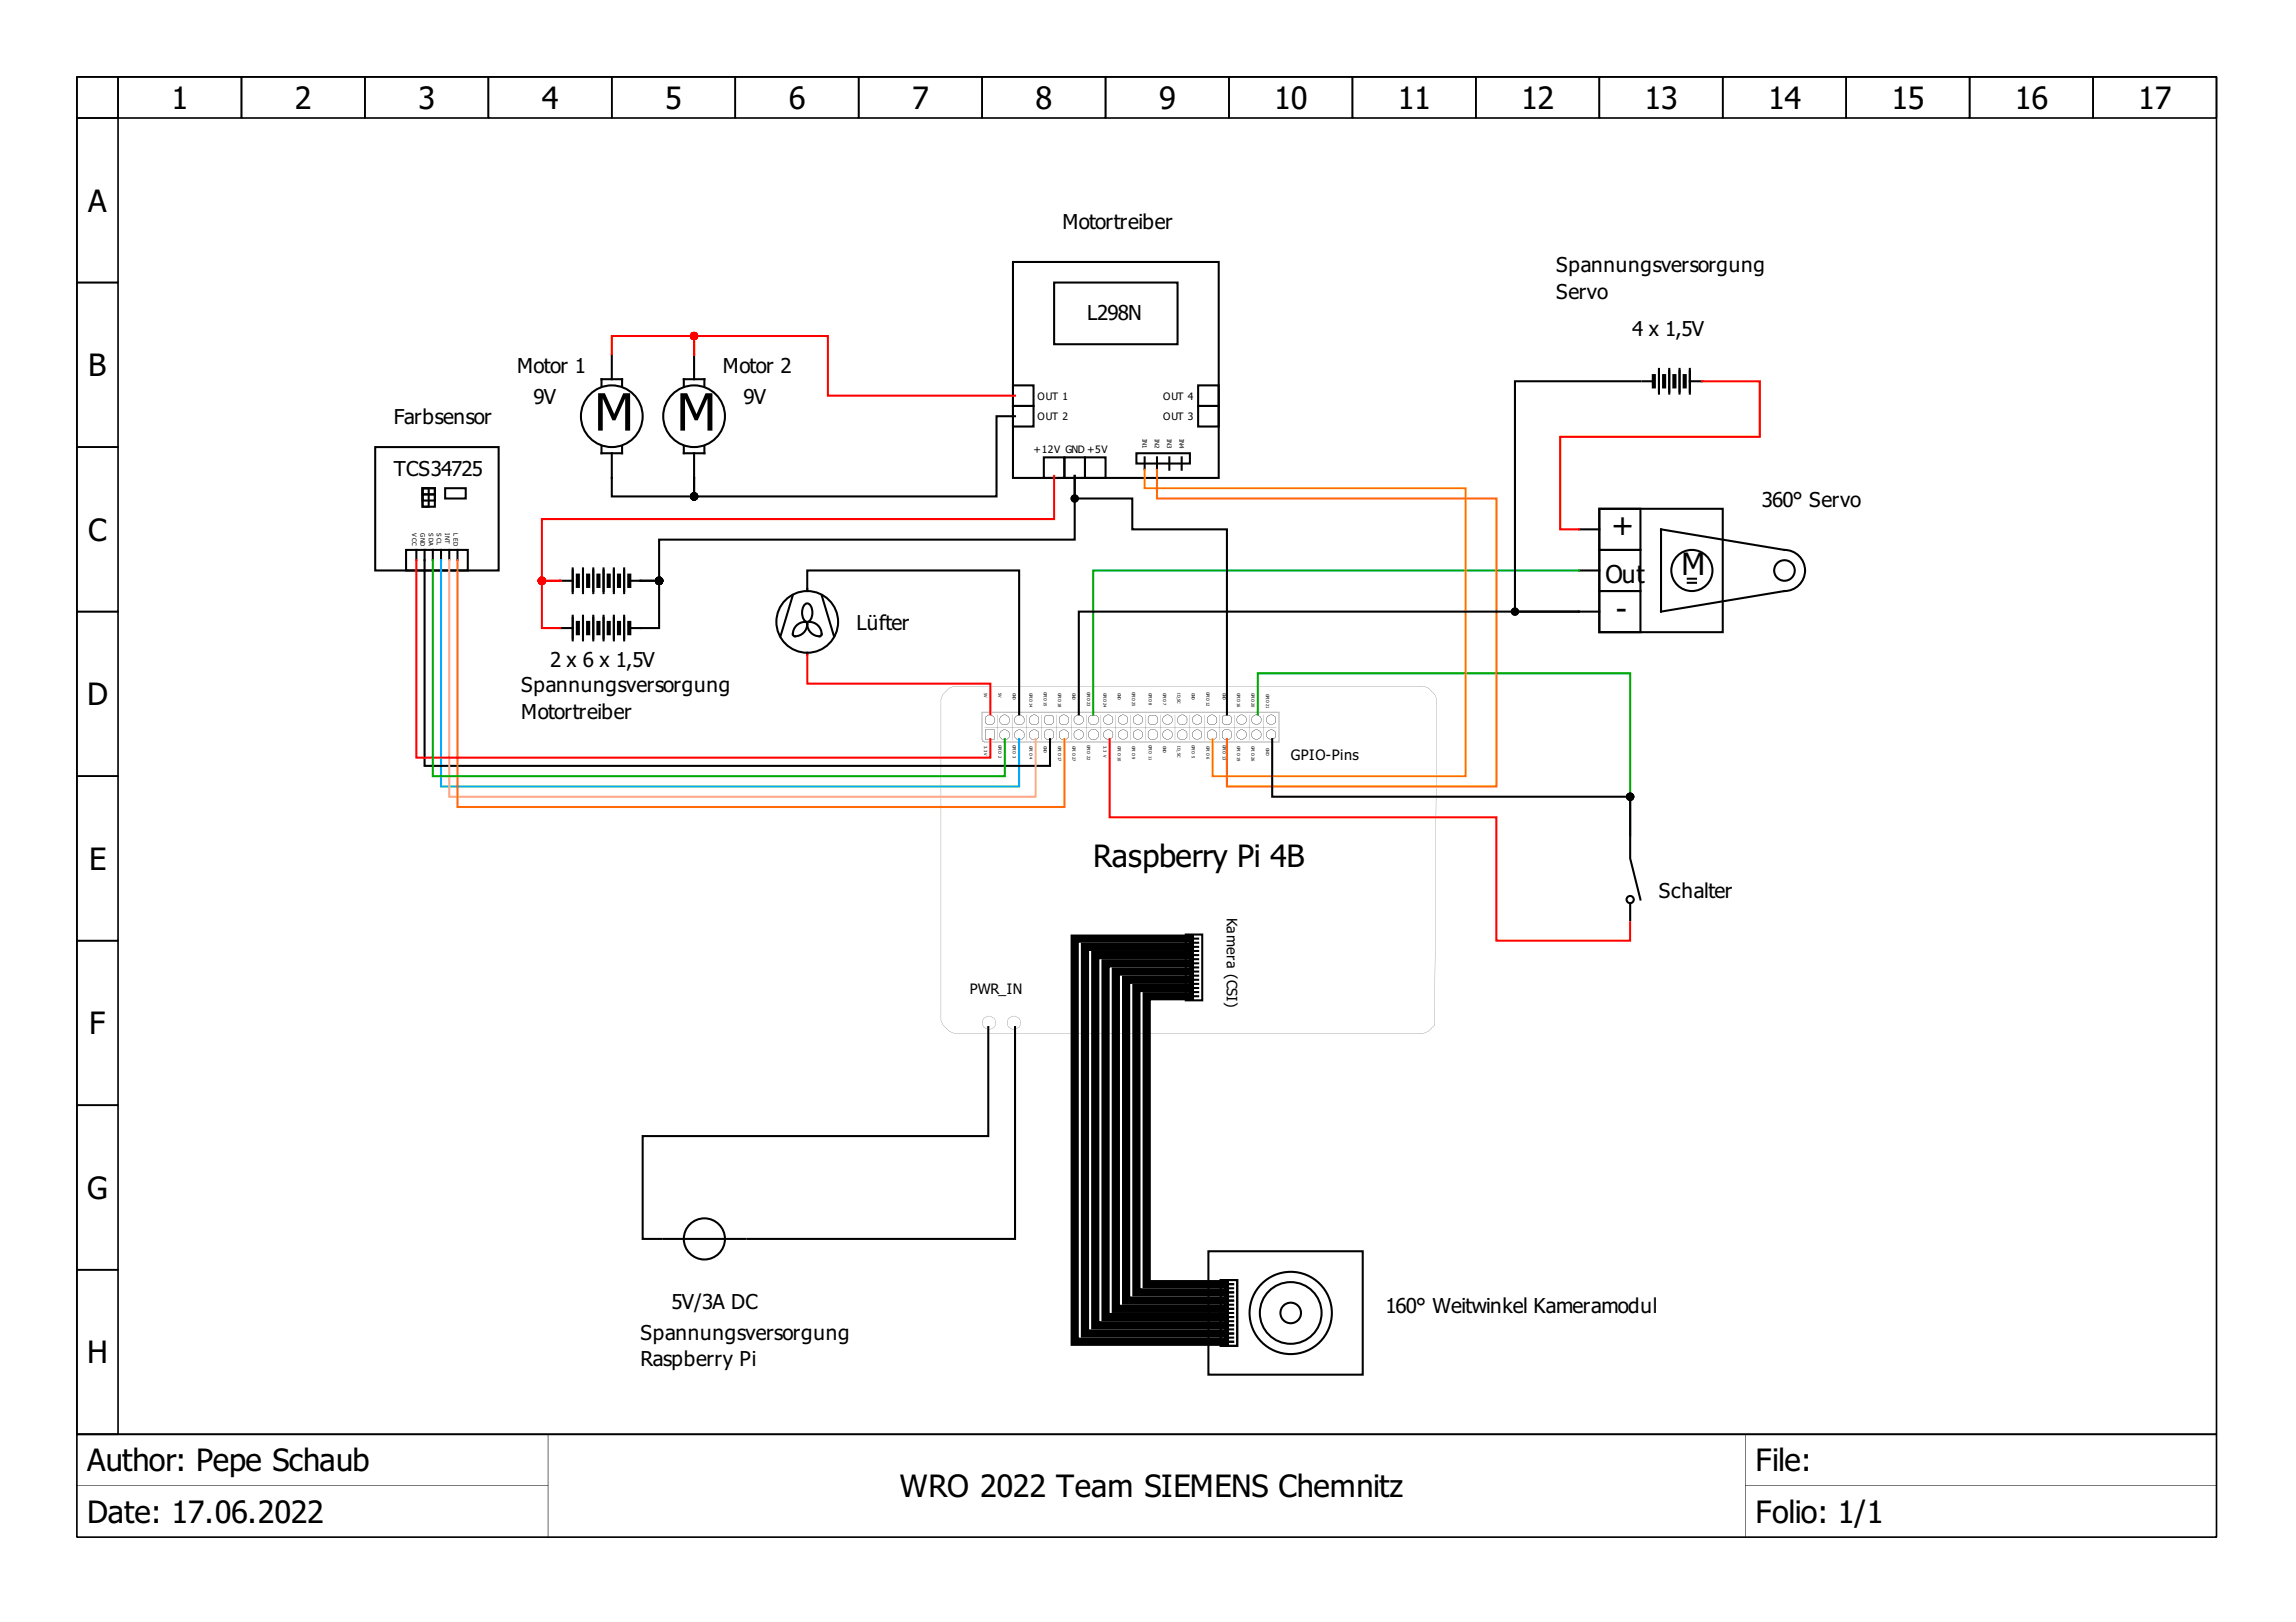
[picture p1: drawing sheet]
<svg xmlns="http://www.w3.org/2000/svg" width="297mm" height="210mm" viewBox="0 0 297 210" stroke-linecap="round" stroke-linejoin="round" font-family="sans-serif">
<defs><g id="words">
<g font-size="6.7">
<text x="76.9" y="55.7">M</text>
<text x="87.5" y="55.7">M</text>
</g>
<g font-size="4">
<text x="22.2" y="14.1">1</text>
<text x="38.2" y="14.1">2</text>
<text x="54.1" y="14.1">3</text>
<text x="70.1" y="14.1">4</text>
<text x="86.1" y="14.1">5</text>
<text x="102" y="14.1">6</text>
<text x="118" y="14.1">7</text>
<text x="134" y="14.1">8</text>
<text x="149.9" y="14.1">9</text>
<text x="164.9" y="14.1">10</text>
<text x="180.8" y="14.1">11</text>
<text x="196.8" y="14.1">12</text>
<text x="212.8" y="14.1">13</text>
<text x="228.7" y="14.1">14</text>
<text x="244.7" y="14.1">15</text>
<text x="260.7" y="14.1">16</text>
<text x="276.6" y="14.1">17</text>
<text x="11.4" y="27.4">A</text>
<text x="11.4" y="48.7">B</text>
<text x="11.4" y="70">C</text>
<text x="208.5" y="69.3">+</text>
<text x="217.6" y="74.4">M</text>
<text x="209" y="80.2">-</text>
<text x="11.3" y="91.3">D</text>
<text x="11.5" y="112.6">E</text>
<text x="141.4" y="112.2">Raspberry Pi 4B</text>
<text x="11.5" y="133.8">F</text>
<text x="11.3" y="155.1">G</text>
<text x="11.3" y="176.4">H</text>
<text x="11.3" y="190.4">Author: Pepe Schaub</text>
<text x="227.1" y="190.4">File:</text>
<text x="11.3" y="197.1">Date: 17.06.2022</text>
<text x="116.4" y="193.7">WRO 2022 Team SIEMENS Chemnitz</text>
<text x="227.1" y="197.1">Folio: 1/1</text>
</g>
<text font-size="3.2" x="207.7" y="75.4">Out</text>
<g font-size="2.7">
<text x="137.4" y="29.6">Motortreiber</text>
<text x="201.3" y="35.2">Spannungsversorgung</text>
<text x="140.6" y="41.4">L298N</text>
<text x="201.3" y="38.7">Servo</text>
<text x="211.2" y="43.5">4 x 1,5V</text>
<text x="66.9" y="48.3">Motor 1</text>
<text x="69" y="52.3">9V</text>
<text x="93.5" y="48.3">Motor 2</text>
<text x="96.2" y="52.3">9V</text>
<text x="50.9" y="54.9">Farbsensor</text>
<text x="50.9" y="61.6">TCS34725</text>
<text x="227.9" y="65.6">360° Servo</text>
<text x="110.8" y="81.5">Lüfter</text>
<text x="67.4" y="89.5">Spannungsversorgung</text>
<text x="71.2" y="86.3">2 x 6 x 1,5V</text>
<text x="67.4" y="93">Motortreiber</text>
<text x="214.6" y="116.1">Schalter</text>
<text x="82.9" y="173.4">Spannungsversorgung</text>
<text x="86.9" y="169.4">5V/3A DC</text>
<text x="179.2" y="169.9">160° Weitwinkel Kameramodul</text>
<text x="82.9" y="176.8">Raspberry Pi</text>
</g>
<g font-size="1.9">
<text x="167" y="98.3">GPIO-Pins</text>
<text x="158.7" y="118.8" transform="rotate(90 158.7 118.8)">Kamera (CSI)</text>
<text x="125.5" y="128.7">PWR_IN</text>
</g>
<g font-size="1.3">
<text x="134.2" y="51.7">OUT 1</text>
<text x="150.5" y="51.7">OUT 4</text>
<text x="133.7" y="58.7">+12V GND +5V</text>
<text x="134.2" y="54.4">OUT 2</text>
<text x="150.5" y="54.4">OUT 3</text>
</g>
<g font-size=".8">
<text x="147.8" y="56.8" transform="rotate(90 147.8 56.8)">IN1</text>
<text x="149.4" y="56.8" transform="rotate(90 149.4 56.8)">IN2</text>
<text x="151" y="56.8" transform="rotate(90 151 56.8)">IN3</text>
<text x="152.6" y="56.8" transform="rotate(90 152.6 56.8)">IN4</text>
<text x="53.3" y="69" transform="rotate(90 53.3 69)">VCC</text>
<text x="54.4" y="69" transform="rotate(90 54.4 69)">GND</text>
<text x="55.5" y="69" transform="rotate(90 55.5 69)">SDA</text>
<text x="56.5" y="69" transform="rotate(90 56.5 69)">SCL</text>
<text x="57.6" y="69" transform="rotate(90 57.6 69)">INT</text>
<text x="58.7" y="69" transform="rotate(90 58.7 69)">LED</text>
</g>
<g font-size=".5">
<text x="127.3" y="89.7" transform="rotate(90 127.3 89.7)">5V</text>
<text x="129.2" y="89.7" transform="rotate(90 129.2 89.7)">5V</text>
<text x="131.1" y="89.7" transform="rotate(90 131.1 89.7)">GND</text>
<text x="133.2" y="89.7" transform="rotate(90 133.2 89.7)">GPIO 14</text>
<text x="135" y="89.5" transform="rotate(90 135 89.5)">GPIO 15</text>
<text x="136.9" y="89.7" transform="rotate(90 136.9 89.7)">GPIO 18</text>
<text x="138.8" y="89.7" transform="rotate(90 138.8 89.7)">GND</text>
<text x="140.6" y="89.5" transform="rotate(90 140.6 89.5)">GPIO 23</text>
<text x="142.8" y="89.7" transform="rotate(90 142.8 89.7)">GPIO 24</text>
<text x="144.6" y="89.7" transform="rotate(90 144.6 89.7)">GND</text>
<text x="146.5" y="89.5" transform="rotate(90 146.5 89.5)">GPIO 25</text>
<text x="148.6" y="89.7" transform="rotate(90 148.6 89.7)">GPIO 8</text>
<text x="150.5" y="89.7" transform="rotate(90 150.5 89.7)">GPIO 7</text>
<text x="152.3" y="89.7" transform="rotate(90 152.3 89.7)">ID_SC</text>
<text x="154.2" y="89.7" transform="rotate(90 154.2 89.7)">GND</text>
<text x="156.1" y="89.5" transform="rotate(90 156.1 89.5)">GPIO 12</text>
<text x="158.2" y="89.7" transform="rotate(90 158.2 89.7)">GND</text>
<text x="160.1" y="89.7" transform="rotate(90 160.1 89.7)">GPIO 16</text>
<text x="161.9" y="89.7" transform="rotate(90 161.9 89.7)">GPIO 20</text>
<text x="163.8" y="89.8" transform="rotate(90 163.8 89.8)">GPIO 21</text>
<text x="127.3" y="96.6" transform="rotate(90 127.3 96.6)">3. 3V</text>
<text x="129.2" y="96.5" transform="rotate(90 129.2 96.5)">GPIO 2</text>
<text x="131.1" y="96.5" transform="rotate(90 131.1 96.5)">GPIO 3</text>
<text x="133.2" y="96.6" transform="rotate(90 133.2 96.6)">GPIO 4</text>
<text x="135" y="96.6" transform="rotate(90 135 96.6)">GND</text>
<text x="136.9" y="96.6" transform="rotate(90 136.9 96.6)">GPIO 17</text>
<text x="138.8" y="96.6" transform="rotate(90 138.8 96.6)">GPIO 27</text>
<text x="140.6" y="96.5" transform="rotate(90 140.6 96.5)">GPIO 22</text>
<text x="142.8" y="96.6" transform="rotate(90 142.8 96.6)">3. 3 V</text>
<text x="144.6" y="96.6" transform="rotate(90 144.6 96.6)">GPIO 10</text>
<text x="146.5" y="96.6" transform="rotate(90 146.5 96.6)">GPIO 9</text>
<text x="148.6" y="96.5" transform="rotate(90 148.6 96.5)">GPIO 11</text>
<text x="150.5" y="96.6" transform="rotate(90 150.5 96.6)">GND</text>
<text x="152.3" y="96.6" transform="rotate(90 152.3 96.6)">ID_SC</text>
<text x="154.2" y="96.5" transform="rotate(90 154.2 96.5)">GPIO 5</text>
<text x="156.1" y="96.6" transform="rotate(90 156.1 96.6)">GPIO 6</text>
<text x="158.2" y="96.5" transform="rotate(90 158.2 96.5)">GPIO 13</text>
<text x="160.1" y="96.6" transform="rotate(90 160.1 96.6)">GPIO 19</text>
<text x="161.9" y="96.6" transform="rotate(90 161.9 96.6)">GPIO 26</text>
<text x="163.8" y="96.8" transform="rotate(90 163.8 96.8)">GND</text>
</g>
</g></defs>
<g fill="#000">
<path d="M121.7 91.1v40.4zM122.4 89.4l-.4 .5-.3 .6v.6a1.59 1.59 0 0 1 .7-1.7zM122.4 89.5a1.6 1.6 0 0 1 1.6-.7h-.6l-.6 .2zM127 95.7l.4 .4zM127 92.1v3.6zM127.1 96h38.3zM127.1 92.2v3.8zM127.4 94.1h37.7zM127.4 96.1h38.1zM127.4 94.4l.1 1.3zM127.4 94.4l1.3 .1zM127.4 93.1v.4l.3 .2 .4 .1h-.4l-.3-.3z"/>
<path d="M127.6 92.7l.2-.1-.2 .1-.2 .5zM128.6 93.1l.1 .4-.3 .3h-.4l.4-.1 .3-.2zM127.7 92.6l.2-.1 .5 .1-.2-.1zM128.3 92.6l.2 .1 .2 .5-.2-.5zM127.4 95.7h1.3zM128.6 94.4l.1 1.3zM129 92.5v3.3zM129.4 93.1v.4l.2 .2 .4 .1h-.4l-.2-.3zM129.4 95.1v.3l.2 .3h.4h-.4l-.2-.3zM129.5 92.7l.2-.1-.2 .1-.1 .5zM129.5 94.6l.2-.1-.2 .1-.1 .5zM130.6 93.1v.4l-.3 .3h-.3l.3-.1 .3-.2z"/>
<path d="M130.6 95.1v.3l-.3 .3h-.3h.3l.3-.3zM129.6 92.6l.3-.1 .4 .1-.2-.1zM129.6 94.5l.3-.1 .4 .1-.2-.1zM130.3 92.6l.2 .1 .1 .5-.1-.5zM130.3 94.5l.2 .1 .1 .5-.1-.5zM130.9 92.5v3.3zM131.3 93.1v.4l.2 .2 .4 .1h-.4l-.2-.3zM131.3 95.1v.3l.2 .3h.4h-.4l-.2-.3zM131.4 92.7l.2-.1-.2 .1-.1 .5zM131.4 94.6l.2-.1-.2 .1-.1 .5zM132.5 93.1v.4l-.3 .3h-.3l.3-.1 .3-.2zM132.5 95.1v.3l-.3 .3h-.3h.3l.3-.3z"/>
<path d="M131.6 92.6l.2-.1 .4 .1-.2-.1zM131.6 94.5l.2-.1 .4 .1-.2-.1zM132.2 92.6l.2 .1 .1 .5-.1-.5zM132.2 94.5l.2 .1 .1 .5-.1-.5zM132.8 92.5l.1 3.3zM133.2 93.1v.4l.3 .2 .3 .1h-.3l-.3-.3zM133.2 95.1v.3l.3 .3h.3h-.3l-.3-.3zM133.3 92.7l.2-.1-.2 .1-.1 .5zM133.3 94.6l.2-.1-.2 .1-.1 .5zM134.4 93.1v.4l-.3 .3h-.3l.3-.1 .3-.2zM134.4 95.1v.3l-.3 .3h-.3h.3l.3-.3zM133.5 92.6l.2-.1 .4 .1-.2-.1z"/>
<path d="M133.5 94.5l.2-.1 .4 .1-.2-.1zM134.1 92.6l.2 .1 .1 .5-.1-.5zM134.1 94.5l.2 .1 .1 .5-.1-.5zM134.8 92.5v3.3zM135.1 93.1v.4l.3 .2 .3 .1h-.3l-.3-.3zM135.1 95.1v.3l.3 .3h.3h-.3l-.3-.3zM135.4 92.5l.3 .1-.3-.1-.3 .3v.4v-.4zM136.3 93.1v.4l-.2 .3h-.4l.3-.1 .3-.2zM135.4 94.4l.3 .1h-.3l-.3 .2v.4v-.4zM136.3 95.1v.3l-.2 .3h-.4h.3l.3-.3zM135.7 92.5h.4l.2 .3v.4v-.4l-.3-.3zM135.7 94.4h.4l.2 .3v.4v-.4l-.3-.2z"/>
<path d="M136.7 92.5v3.3zM137 93.1v.4l.3 .2 .3 .1h-.3l-.3-.3zM137 95.1v.3l.3 .3h.3h-.3l-.3-.3zM137.1 92.7l.2-.1-.2 .1-.1 .5zM137.1 94.6l.2-.1-.2 .1-.1 .5zM138.2 93.1v.4l-.2 .3h-.4l.4-.1 .2-.2zM138.2 95.1v.3l-.2 .3h-.4h.4l.2-.3zM137.3 92.6l.2-.1 .4 .1-.2-.1zM137.3 94.5l.2-.1 .4 .1-.2-.1zM137.9 92.6l.2 .1 .1 .5-.1-.5zM137.9 94.5l.2 .1 .1 .5-.1-.5zM138.6 92.5v3.3z"/>
<path d="M138.9 93.1l.2 .5 .1 .1-.1-.1zM138.9 95.1l.2 .4 .1 .1-.1-.1zM139.1 92.7l.2-.1-.2 .1-.2 .5zM139.2 93.7l.2 .1 .5-.1-.5 .1zM139.1 94.6l.2-.1-.2 .1-.2 .5zM139.2 95.6l.2 .1 .5-.1-.5 .1zM139.2 92.6l.2-.1 .5 .1-.2-.1zM140.1 93.1l.1 .3-.4 .3 .4-.3zM139.2 94.5l.2-.1 .5 .1-.2-.1zM140.1 95.1l.1 .2-.4 .3 .4-.3zM139.8 92.6l.2 .1 .2 .5-.2-.5zM139.8 94.5l.2 .1 .2 .5-.2-.5z"/>
<path d="M140.5 92.5v3.3zM140.9 93.1v.4l.2 .2 .4 .1h-.4l-.2-.3zM140.9 95.1v.3l.2 .3h.4h-.4l-.2-.3zM141.1 92.5l.4 .1-.4-.1-.2 .3v.4v-.4zM142.1 93.1v.4l-.3 .3h-.3l.3-.1 .3-.2zM141.1 94.4l.4 .1h-.4l-.2 .2v.4v-.4zM142.1 95.1v.3l-.3 .3h-.3h.3l.3-.3zM141.5 92.5h.3l.3 .3v.4v-.4l-.3-.3zM141.5 94.4h.3l.3 .3v.4v-.4l-.3-.2zM142.4 92.5v3.3zM142.8 93.1l.1 .5 .2 .1-.2-.1zM142.8 95.1l.1 .4 .2 .1-.2-.1z"/>
<path d="M142.9 92.7l.2-.1-.2 .1-.1 .5zM143.1 93.7l.2 .1 .4-.1-.4 .1zM142.9 94.6l.2-.1-.2 .1-.1 .5zM143.1 95.6l.2 .1 .4-.1-.4 .1zM143.1 92.6l.2-.1 .4 .1-.2-.1zM144 93.1v.3l-.3 .3 .3-.3zM143.1 94.5l.2-.1 .4 .1-.2-.1zM144 95.1v.2l-.3 .3 .3-.3zM143.7 92.6l.2 .1 .1 .5-.1-.5zM143.7 94.5l.2 .1 .1 .5-.1-.5zM144.3 92.5l.1 3.3zM144.7 93.1l.1 .5 .2 .1-.2-.1z"/>
<path d="M144.7 95.1l.1 .4 .2 .1-.2-.1zM144.8 92.7l.2-.1-.2 .1-.1 .5zM145 93.7l.2 .1 .4-.1-.4 .1zM144.8 94.6l.2-.1-.2 .1-.1 .5zM145 95.6l.2 .1 .4-.1-.4 .1zM145 92.6l.2-.1 .4 .1-.2-.1zM145.9 93.1v.3l-.3 .3 .3-.3zM145 94.5l.2-.1 .4 .1-.2-.1zM145.9 95.1v.2l-.3 .3 .3-.3zM145.6 92.6l.2 .1 .1 .5-.1-.5zM145.6 94.5l.2 .1 .1 .5-.1-.5zM146.3 92.5v3.3z"/>
<path d="M146.6 93.1l.1 .5 .2 .1-.2-.1zM146.6 95.1l.1 .4 .2 .1-.2-.1zM146.7 92.7l.2-.1-.2 .1-.1 .5zM146.9 93.7l.2 .1 .4-.1-.4 .1zM146.7 94.6l.2-.1-.2 .1-.1 .5zM146.9 95.6l.2 .1 .4-.1-.4 .1zM146.9 92.6l.2-.1 .4 .1-.2-.1zM147.8 93.1v.3l-.3 .3 .3-.3zM146.9 94.5l.2-.1 .4 .1-.2-.1zM147.8 95.1v.2l-.3 .3 .3-.3zM147.5 92.6l.2 .1 .1 .5-.1-.5zM147.5 94.5l.2 .1 .1 .5-.1-.5z"/>
<path d="M148.2 92.5v3.3zM148.5 93.1v.4l.3 .2 .3 .1h-.3l-.3-.3zM148.5 95.1v.3l.3 .3h.3h-.3l-.3-.3zM148.8 92.5l.3 .1-.3-.1-.3 .3v.4v-.4zM149.7 93.1v.4l-.2 .3h-.4l.4-.1 .2-.2zM148.8 94.4l.3 .1h-.3l-.3 .2v.4v-.4zM149.7 95.1v.3l-.2 .3h-.4h.4l.2-.3zM149.1 92.5h.4l.2 .3v.4v-.4l-.2-.3zM149.1 94.4h.4l.2 .3v.4v-.4l-.2-.2zM150.1 92.5v3.3zM150.4 93.1l.2 .5 .1 .1-.2-.1zM150.4 95.1l.2 .4 .1 .1-.2-.1z"/>
<path d="M150.5 92.7l.3-.1-.2 .1-.2 .5zM150.7 93.7l.2 .1 .5-.1-.5 .1zM150.5 94.6l.3-.1-.2 .1-.2 .5zM150.7 95.6l.2 .1 .5-.1-.5 .1zM150.7 92.6l.2-.1 .5 .1-.2-.1zM151.6 93.1l.1 .3-.4 .3 .3-.3zM150.7 94.5l.2-.1 .5 .1-.2-.1zM151.6 95.1l.1 .2-.4 .3 .3-.3zM151.3 92.6l.2 .1 .2 .5-.2-.5zM151.3 94.5l.2 .1 .2 .5-.2-.5zM152 92.5v3.3zM152.3 95.1l.1 .3 .2 .3h.4h-.4l-.2-.3z"/>
<path d="M152.3 93.1l.1 .4 .2 .2 .4 .1h-.4l-.2-.3zM152.5 94.6l.2-.1-.2 .1-.2 .5zM152.5 92.7l.2-.1-.2 .1-.2 .5zM153.6 95.1v.3l-.3 .3h-.3h.3l.3-.3zM153.6 93.1v.4l-.3 .3h-.3l.3-.1 .3-.2zM152.6 94.5l.2-.1 .5 .1-.2-.1zM152.6 92.6l.2-.1 .5 .1-.2-.1zM153.3 94.5l.2 .1 .1 .5-.1-.5zM153.3 92.6l.2 .1 .1 .5-.1-.5zM153.9 92.5v3.3zM154.3 93.1l.1 .5 .2 .1-.2-.1zM154.3 95.1l.1 .4 .2 .1-.2-.1z"/>
<path d="M154.4 92.7l.2-.1-.2 .1-.1 .5zM154.6 93.7l.2 .1 .4-.1-.4 .1zM154.4 94.6l.2-.1-.2 .1-.1 .5zM154.6 95.6l.2 .1 .4-.1-.4 .1zM154.6 92.6l.2-.1 .4 .1-.2-.1zM155.5 93.1v.3l-.3 .3 .3-.3zM154.6 94.5l.2-.1 .4 .1-.2-.1zM155.5 95.1v.2l-.3 .3 .3-.3zM155.2 92.6l.2 .1 .1 .5-.1-.5zM155.2 94.5l.2 .1 .1 .5-.1-.5zM155.8 92.5l.1 3.3zM156.2 93.1v.4l.3 .2 .3 .1h-.3l-.3-.3z"/>
<path d="M156.2 95.1v.3l.3 .3h.3h-.3l-.3-.3zM156.3 92.7l.2-.1-.2 .1-.1 .5zM156.3 94.6l.2-.1-.2 .1-.1 .5zM157.4 93.1v.4l-.3 .3h-.3l.3-.1 .3-.2zM157.4 95.1v.3l-.3 .3h-.3h.3l.3-.3zM156.5 92.6l.2-.1 .4 .1-.2-.1zM156.5 94.5l.2-.1 .4 .1-.2-.1zM157.1 92.6l.2 .1 .1 .5-.1-.5zM157.1 94.5l.2 .1 .1 .5-.1-.5zM157.8 92.5v3.3zM158.1 93.1v.4l.3 .2 .3 .1h-.3l-.3-.3zM158.1 95.1v.3l.3 .3h.3h-.3l-.3-.3z"/>
<path d="M158.4 92.5l.3 .1-.3-.1-.3 .3v.4v-.4zM159.3 93.1v.4l-.2 .3h-.4l.3-.1 .3-.2zM158.4 94.4l.3 .1h-.3l-.3 .2v.4v-.4zM159.3 95.1v.3l-.2 .3h-.4h.3l.3-.3zM158.7 92.5h.4l.2 .3v.4v-.4l-.3-.3zM158.7 94.4h.4l.2 .3v.4v-.4l-.3-.2zM159.7 92.5v3.3zM160 93.1l.1 .5 .2 .1-.2-.1zM160 95.1l.1 .4 .2 .1-.2-.1zM160.1 92.7l.2-.1-.2 .1-.1 .5zM160.3 93.7l.2 .1 .4-.1-.4 .1zM160.1 94.6l.2-.1-.2 .1-.1 .5z"/>
<path d="M160.3 95.6l.2 .1 .4-.1-.4 .1zM160.3 92.6l.2-.1 .4 .1-.2-.1zM161.2 93.1v.3l-.3 .3 .3-.3zM160.3 94.5l.2-.1 .4 .1-.2-.1zM161.2 95.1v.2l-.3 .3 .3-.3zM160.9 92.6l.2 .1 .1 .5-.1-.5zM160.9 94.5l.2 .1 .1 .5-.1-.5zM161.6 92.5v3.3zM161.9 93.1l.2 .5 .1 .1-.2-.1zM161.9 95.1l.2 .4 .1 .1-.2-.1zM162 92.7l.3-.1-.2 .1-.2 .5zM162.2 93.7l.2 .1 .5-.1-.5 .1z"/>
<path d="M162 94.6l.3-.1-.2 .1-.2 .5zM162.2 95.6l.2 .1 .5-.1-.5 .1zM162.2 92.6l.2-.1 .5 .1-.2-.1zM163.1 93.1l.1 .3-.4 .3 .3-.3zM162.2 94.5l.2-.1 .5 .1-.2-.1zM163.1 95.1l.1 .2-.4 .3 .3-.3zM162.8 92.6l.2 .1 .2 .5-.2-.5zM162.8 94.5l.2 .1 .2 .5-.2-.5zM163.5 92.5v3.3zM163.8 93.1l.2 .5 .2 .1-.2-.1zM163.8 95.1l.2 .4 .2 .1-.2-.1zM164 92.7l.2-.1-.2 .1-.2 .5z"/>
<path d="M164.2 93.7l.1 .1 .5-.1-.5 .1zM164 94.6l.2-.1-.2 .1-.2 .5zM164.2 95.6l.1 .1 .5-.1-.5 .1zM164.1 92.6l.2-.1 .5 .1-.2-.1zM165.1 93.1v.3l-.3 .3 .3-.3zM164.1 94.5l.2-.1 .5 .1-.2-.1zM165.1 95.1v.2l-.3 .3 .3-.3zM164.8 92.6l.2 .1 .1 .5-.2-.5zM164.8 94.5l.2 .1 .1 .5-.2-.5zM165.4 92.2v3.8zM127.1 92.2h38.3zM165.5 92.1v4z"/>
<path d="M127 92.1l38.5 .1zM124 88.8h59.6zM183.6 88.8a1.59 1.59 0 0 1 1.6 .7l-.4-.5-.6-.2zM185.2 89.4a1.59 1.59 0 0 1 .7 1.7v-.6l-.3-.6zM121.7 131.4v.6l.3 .6 .4 .5a1.6 1.6 0 0 1-.7-1.7zM122.4 133l.4 .5 .6 .2h.6a1.59 1.59 0 0 1-1.6-.7zM124 133.7h59.6zM127.1 132.3v.4l.2 .2 .2 .2-.2-.2-.2-.2zM127.3 131.8l.2-.2-.2 .2-.2 .3v.3v-.3zM127.5 133.1l.3 .1h.3l.3-.1-.3 .1h-.3zM128.8 132.3v.4l-.2 .2-.2 .2 .2-.2 .2-.2zM127.5 131.6l.3-.1h.3l.3 .1-.3-.1h-.3z"/>
<path d="M128.4 131.6l.2 .2 .2 .3v.3v-.3l-.2-.3zM130.3 132.3v.4l.2 .2 .3 .2-.3-.2-.2-.2zM130.7 133.1l.3 .1h.3l.3-.1-.3 .1h-.3zM130.5 131.8l.3-.2-.3 .2-.2 .3v.3v-.3zM130.7 131.6l.3-.1h.3l.3 .1-.3-.1h-.3zM132 132.3v.4l-.2 .2-.2 .2 .2-.2 .2-.2zM131.6 131.6l.2 .2 .2 .3v.3v-.3l-.2-.3zM183.6 133.7h.6l.6-.2 .4-.5a1.59 1.59 0 0 1-1.6 .7zM185.6 131v1.6l-.4 .5 .4-.5zM185.9 91.1l-.3 40z"/>
<path d="M9.9 9.9h277v175.7l-.1 .1h-276.9zM9.9 9.9h.2v175.7h-.2v-.1h276.9v.1h-.2v-175.7h.2v.2h-276.9z"/>
<path d="M9.9 9.9h5.5v5.4l-.1 .1h-5.4zM9.9 9.9h.2v5.4h-.2v-.1h5.4v.1h-.1v-5.4h.1v.2h-5.4z"/>
<path d="M9.9 15.2h5.4l.1 .1v21.3l-.1 .1h-5.4v-.1zM9.9 15.3h.2v21.3h-.2v-.1h5.4v.1h-.1v-21.3h.1v.1h-5.4z"/>
<path d="M15.2 9.9h16h.1v5.4l-.1 .1h-15.9l-.1-.1zM15.3 9.9h.1v5.4h-.1v-.1h15.9v.1h-.1v-5.4h.1v.2h-15.9z"/>
<path d="M31.1 9.9h16.1h.1v5.4l-.1 .1h-16l-.1-.1zM31.2 9.9h.1v5.4h-.1v-.1h16v.1h-.1v-5.4h.1v.2h-16z"/>
<path d="M47.1 9.9h16.1h.1v5.4l-.1 .1h-16l-.1-.1zM47.2 9.9h.1v5.4h-.1v-.1h16v.1h-.1v-5.4h.1v.2h-16z"/>
<path d="M63.1 9.9h16h.2v5.4l-.2 .1h-15.9l-.1-.1zM63.2 9.9h.1v5.4h-.1v-.1h15.9v.1h-.1v-5.4h.1v.2h-15.9z"/>
<path d="M79 9.9h16.1h.1v5.4l-.1 .1h-16l-.1-.1zM79.1 9.9h.2v5.4h-.2v-.1h16v.1h-.1v-5.4h.1v.2h-16z"/>
<path d="M95 9.9h16.1h.1v5.4l-.1 .1h-16l-.1-.1zM95.1 9.9h.1v5.4h-.1v-.1h16v.1h-.1v-5.4h.1v.2h-16z"/>
<path d="M111 9.9h16.1h.1v5.4l-.1 .1h-16l-.1-.1zM111.1 9.9h.1v5.4h-.1v-.1h16v.1h-.1v-5.4h.1v.2h-16z"/>
<path d="M127 9.9h16h.1v5.4l-.1 .1h-15.9l-.1-.1zM127.1 9.9h.1v5.4h-.1v-.1h15.9v.1h-.1v-5.4h.1v.2h-15.9z"/>
<path d="M142.9 9.9h16.1h.1v5.4l-.1 .1h-16l-.1-.1zM143 9.9h.1v5.4h-.1v-.1h16v.1h-.1v-5.4h.1v.2h-16z"/>
<path d="M158.9 9.9h16.1h.1v5.4l-.1 .1h-16l-.1-.1zM159 9.9h.1v5.4h-.1v-.1h16v.1h-.1v-5.4h.1v.2h-16z"/>
<path d="M174.9 9.9h16h.1v5.4l-.1 .1h-15.9l-.1-.1zM175 9.9h.1v5.4h-.1v-.1h15.9v.1h-.1v-5.4h.1v.2h-15.9z"/>
<path d="M190.8 9.9h16.1h.1v5.4l-.1 .1h-16l-.1-.1zM190.9 9.9h.1v5.4h-.1v-.1h16v.1h-.1v-5.4h.1v.2h-16z"/>
<path d="M206.8 9.9h16.1h.1v5.4l-.1 .1h-16l-.1-.1zM206.9 9.9h.1v5.4h-.1v-.1h16v.1h-.1v-5.4h.1v.2h-16z"/>
<path d="M222.8 9.9h16h.2v5.4l-.2 .1h-15.9l-.1-.1zM222.9 9.9h.1v5.4h-.1v-.1h15.9v.1h-.1v-5.4h.1v.2h-15.9z"/>
<path d="M238.7 9.9h16.1h.1v5.4l-.1 .1h-16l-.1-.1zM238.8 9.9h.2v5.4h-.2v-.1h16v.1h-.1v-5.4h.1v.2h-16z"/>
<path d="M254.7 9.9h16.1h.1v5.4l-.1 .1h-16l-.1-.1zM254.8 9.9h.1v5.4h-.1v-.1h16v.1h-.1v-5.4h.1v.2h-16z"/>
<path d="M270.7 9.9h16.1h.1v5.4l-.1 .1h-16l-.1-.1zM270.8 9.9h.1v5.4h-.1v-.1h16v.1h-.2v-5.4h.2v.2h-16z"/>
<path d="M9.9 36.5h5.4l.1 .1v21.3l-.1 .1h-5.4v-.1zM9.9 36.6h.2v21.3h-.2v-.1h5.4v.1h-.1v-21.3h.1v.1h-5.4z"/>
<path d="M9.9 57.8h5.4l.1 .1v21.2l-.1 .2h-5.4v-.2zM9.9 57.9h.2v21.2h-.2v-.1h5.4v.1h-.1v-21.2h.1v.1h-5.4z"/>
<path d="M9.9 79h5.4l.1 .1v21.3l-.1 .1h-5.4v-.1zM9.9 79.1h.2v21.3h-.2v-.1h5.4v.1h-.1v-21.3h.1v.2h-5.4z"/>
<path d="M9.9 100.3h5.4l.1 .1v21.3l-.1 .1h-5.4v-.1zM9.9 100.4h.2v21.3h-.2v-.1h5.4v.1h-.1v-21.3h.1v.1h-5.4z"/>
<path d="M9.9 121.6h5.4l.1 .1v21.3l-.1 .1h-5.4v-.1zM9.9 121.7h.2v21.3h-.2v-.1h5.4v.1h-.1v-21.3h.1v.1h-5.4z"/>
<path d="M9.9 142.9h5.4l.1 .1v21.3l-.1 .1h-5.4v-.1zM9.9 143h.2v21.3h-.2v-.1h5.4v.1h-.1v-21.3h.1v.1h-5.4z"/>
<path d="M9.9 164.2h5.4l.1 .1v21.3l-.1 .1h-5.4v-.1zM9.9 164.3h.2v21.3h-.2v-.1h5.4v.1h-.1v-21.3h.1v.1h-5.4z"/>
<path d="M9.9 185.5h276.9l.1 .1v13.3l-.1 .1h-276.9zM9.9 185.6h.2v13.3h-.2v-.1h276.9v.1h-.2v-13.3h.2v.1h-276.9z"/>
<path d="M9.9 185.6h61v6.7h-61zM9.9 185.6v6.7h61v-6.7z"/>
<path d="M9.9 185.6h61v6.7h-61zM9.9 185.6v6.7h61v-6.7z"/>
<path d="M9.9 192.3h61v6.6h-61zM9.9 192.3v6.6h61v-6.6z"/>
<path d="M9.9 192.3h61v6.6h-61zM9.9 192.3v6.6h61v-6.6z"/>
<path d="M70.9 185.6h154.9v13.3h-154.9zM70.9 185.6v13.3h154.9v-13.3z"/>
<path d="M70.9 185.6h154.9v13.3h-154.9zM70.9 185.6v13.3h154.9v-13.3z"/>
<path d="M225.8 185.6h61v6.7h-61zM225.8 185.6v6.7h61v-6.7z"/>
<path d="M225.8 185.6h61v6.7h-61zM225.8 185.6v6.7h61v-6.7z"/>
<path d="M225.8 192.3h61v6.6h-61zM225.8 192.3v6.6h61v-6.6z"/>
<path d="M225.8 192.3h61v6.6h-61zM225.8 192.3v6.6h61v-6.6z"/>
</g>
<g fill="none" stroke="#000" stroke-width=".27">
<path d="M48.5 57.9h16v15.9h-16zM77.8 57.7v1h2.7v-1M77.8 50v-.9h2.7v.9M79.1 45.9v3.2M79.1 58.7v3.1M88.5 50v-.9h2.6v.9M88.5 57.7v1h2.6v-1M89.8 45.9v3.2M89.8 58.7v3.1M52.5 71.2h8v2.6h-8zM53.9 71.2v1.3M54.7 63.2h1.6v2.4h-1.6z"/>
<path d="M54.7 63.2h1.6v.8h-1.6zM54.7 64h1.6v.8h-1.6zM54.7 63.2h.8v2.4h-.8zM54.9 71.2v1.3M56 71.2v1.3M57.1 71.2v1.3M57.6 63.2h2.7v1.3h-2.7zM58.1 71.2v1.3M59.2 71.2v1.3M72.5 75.2h1.6M74.1 73.6v3.2M74.6 74.4h.3v1.6h-.3z"/>
<path d="M75.4 73.6v3.2M76 74.4h.2v1.6h-.2zM76.8 73.6v3.2M77.3 74.4h.3v1.6h-.3zM78.1 73.6v3.2M78.6 74.4h.3v1.6h-.3zM79.4 73.6v3.2M79.9 74.4h.3v1.6h-.3zM80.7 73.6v3.2M81.3 74.4h.2v1.6h-.2zM81.5 75.2h1.4M210.9 108.4v2.7l1.3 5.3"/>
<path d="M210.9 117.1v2M153.4 120.9h2.1v8.6h-2.1zM153.9 121.5h1.1M153.9 122.5h1.1M153.9 123.6h1.1M153.9 124.7h1.1M153.9 125.7h1.1M153.9 126.8h1.1M153.9 127.9h1.1M153.9 128.9h1.1M153.9 128.4h1.1M153.9 127.3h1.1"/>
<path d="M153.9 126.3h1.1M153.9 125.2h1.1M153.9 124.1h1.1M153.9 123.1h1.1M153.9 122h1.1"/>
<circle cx="79.1" cy="53.9" r="4"/>
<circle cx="89.8" cy="53.9" r="4"/>
<circle cx="210.9" cy="116.4" r=".47"/>
</g>
<circle cx="104.4" cy="80.5" r="4" fill="#fff" stroke="#000" stroke-width=".27"/>
<g fill="none" stroke="#000" stroke-width=".27">
<path d="M131.1 33.9h26.6v27.9h-26.6zM136.4 36.6h15.9v7.9h-15.9zM131.1 49.9h2.6v2.6h-2.6zM131.1 52.5h2.6v2.7h-2.6zM131.3 53.9h-2.4v10.3h-39.1v-2.4v2.4h-10.7v-2.4M135 59.2h2.7v2.6h-2.7zM137.7 59.2h2.7v2.6h-2.7zM140.4 59.2h2.6v2.6h-2.6zM147 58.7h6.9v1.3h-6.9zM148.1 59.2v1.6M149.7 59.2v1.6M151.3 59.2v1.6"/>
<path d="M152.9 59.2v1.6M155 49.9h2.7v2.6h-2.7zM155 52.5h2.7v2.7h-2.7zM212.2 49.3h-16.2v29.8h8.2M212.5 49.3h1.3M213.8 48.5h.3v1.6h-.3zM214.6 47.7v3.2M215.2 48.5h.2v1.6h-.2zM216 47.7v3.2M216.5 48.5h.3v1.6h-.3zM217.3 47.7v3.2M217.8 48.5h.3v1.6h-.3z"/>
<path d="M218.6 47.7v3.2M218.6 49.3h1.6M54.9 72.5v26.6h80.9v-3.4M74.1 79.7v3.2M75.4 79.7v3.2M76.8 79.7v3.2M78.1 79.7v3.2M79.4 79.7v3.2M80.7 79.7v3.2M102.6 77l-1.6 5.3M104.2 78.2l.2-.1a1.06 1.06 0 0 1 .7 1.2 1.06 1.06 0 0 1-.7 1.2 1.06 1.06 0 0 1-.6-1.2v-.5zM104.4 76.5v-2.7h27.4v18.7"/>
<path d="M106.3 77l1.6 5.3M204.2 79.1h-64.6v13.4M204.2 68.5h2.7M204.2 73.8h2.7M204.2 79.1h2.7M206.9 65.8h16v16h-16zM206.9 65.8h5.3v5.4h-5.3zM206.9 71.2h5.3v5.3h-5.3zM206.9 76.5h5.3v5.3h-5.3zM214.9 68.5l16 2.7a2.66 2.66 0 0 1 2.6 2.6 2.66 2.66 0 0 1-2.6 2.7l-16 2.6zM218.4 74.9h1M218.4 75.4h1"/>
<path d="M72.5 81.3h1.6M74.6 80.5h.3v1.6h-.3zM76 80.5h.2v1.6h-.2zM77.3 80.5h.3v1.6h-.3zM78.6 80.5h.3v1.6h-.3zM79.9 80.5h.3v1.6h-.3zM81.3 80.5h.2v1.6h-.2zM81.5 81.3h3.8v-6.1h-2.4h2.4v-5.4h53.7v-8.2v2.9h7.5v4h12.2v24M102.9 81.1a1.46 1.46 0 0 1 1.4-.6l.1 .1a1.51 1.51 0 0 1-1.7 1.7l-.1-.2 .1-.5zM104.4 84.5v.2M104.7 80.5a1.55 1.55 0 0 1 1.6 1.7l-.1 .1a1.55 1.55 0 0 1-1.8-1.6M164.6 95.7v7.4h46.3v5.1"/>
<path d="M127.9 132.9v14.1h-44.8v13.3h2.4M131.3 132.9v27.4h-34.6M85.8 160.3h10.7M156.3 161.9h20v16h-20zM157.9 165.7h2.2v8.5h-2.2zM158.5 166.2h1M158.5 167.2h1M158.5 168.3h1M158.5 169.4h1M158.5 170.4h1M158.5 171.5h1M158.5 172.6h1"/>
<path d="M158.5 173.6h1M158.5 173.1h1M158.5 172h1M158.5 171h1M158.5 169.9h1M158.5 168.8h1M158.5 167.8h1M158.5 166.7h1"/>
<circle cx="218.9" cy="73.8" r="2.66"/>
<circle cx="230.9" cy="73.8" r="1.33"/>
<circle cx="91.1" cy="160.3" r="2.66"/>
<circle cx="167" cy="169.9" r="4"/>
<circle cx="167" cy="169.9" r="5.3"/>
<circle cx="167" cy="169.9" r="1.33"/>
</g>
<path d="M56 72.5v27.9h74v-4.7M204.2 73.8h-62.8v18.7M162.7 92.5v-5.4h48.2v21.1" fill="none" stroke="#0a0" stroke-width=".27"/>
<path d="M153.9 122.5h-13.5v50.1h18.1M153.9 121.5h-14.9v52.1h19.5M153.9 128.9h-5.5v37.3h10.1M153.9 127.9h-6.9v39.3h11.5M153.9 124.7h-10.9v45.7h15.5M153.9 123.6h-12.2v47.9h16.8M153.9 126.8h-8.2v41.5h12.8M153.9 125.7h-9.5v43.7h14.1" fill="none" stroke="#000" stroke-width="1.1"/>
<path d="M57.1 72.5v29.3h74.7v-6.1" fill="none" stroke="#0af" stroke-width=".27"/>
<path d="M58.1 72.5v30.6h75.9v-7.4" fill="none" stroke="#ffaa7f" stroke-width=".27"/>
<path d="M59.2 72.5v31.9h78.5v-8.7" fill="none" stroke="#ff6a07" stroke-width=".27"/>
<path d="M79.1 45.9v-2.4h10.7v2.4v-2.4h17.3v7.7h24.2M220.2 49.3h7.5v7.2h-25.9v12h2.4M53.9 72.5v25.5h74.2v-2.3M136.4 61.6v5.6h-66.3v8h2.4h-2.4v6.1h2.4M104.4 84.7v3.8h23.7v4M143.6 95.7v10.1h50v15.9h17.3v-2.4" fill="none" stroke="#f00" stroke-width=".27"/>
<g fill="#000" stroke="#000" stroke-width=".27">
<circle cx="85.3" cy="75.2" r=".4"/>
<circle cx="89.8" cy="64.2" r=".4"/>
<circle cx="139" cy="64.5" r=".4"/>
<circle cx="196" cy="79.1" r=".4"/>
<circle cx="210.9" cy="103.1" r=".4"/>
</g>
<path d="M148.1 60.8v2.4h41.5v37.2h-32.7v-4.7" fill="none" stroke="#fa0" stroke-width=".27"/>
<g fill="#f00" stroke="#f00" stroke-width=".27">
<circle cx="70.1" cy="75.2" r=".4"/>
<circle cx="89.8" cy="43.5" r=".4"/>
</g>
<path d="M149.7 60.8v3.7h43.9v37.3h-34.9v-6.1" fill="none" stroke="#f50" stroke-width=".27"/>
<use href="#words"/>
</svg>
